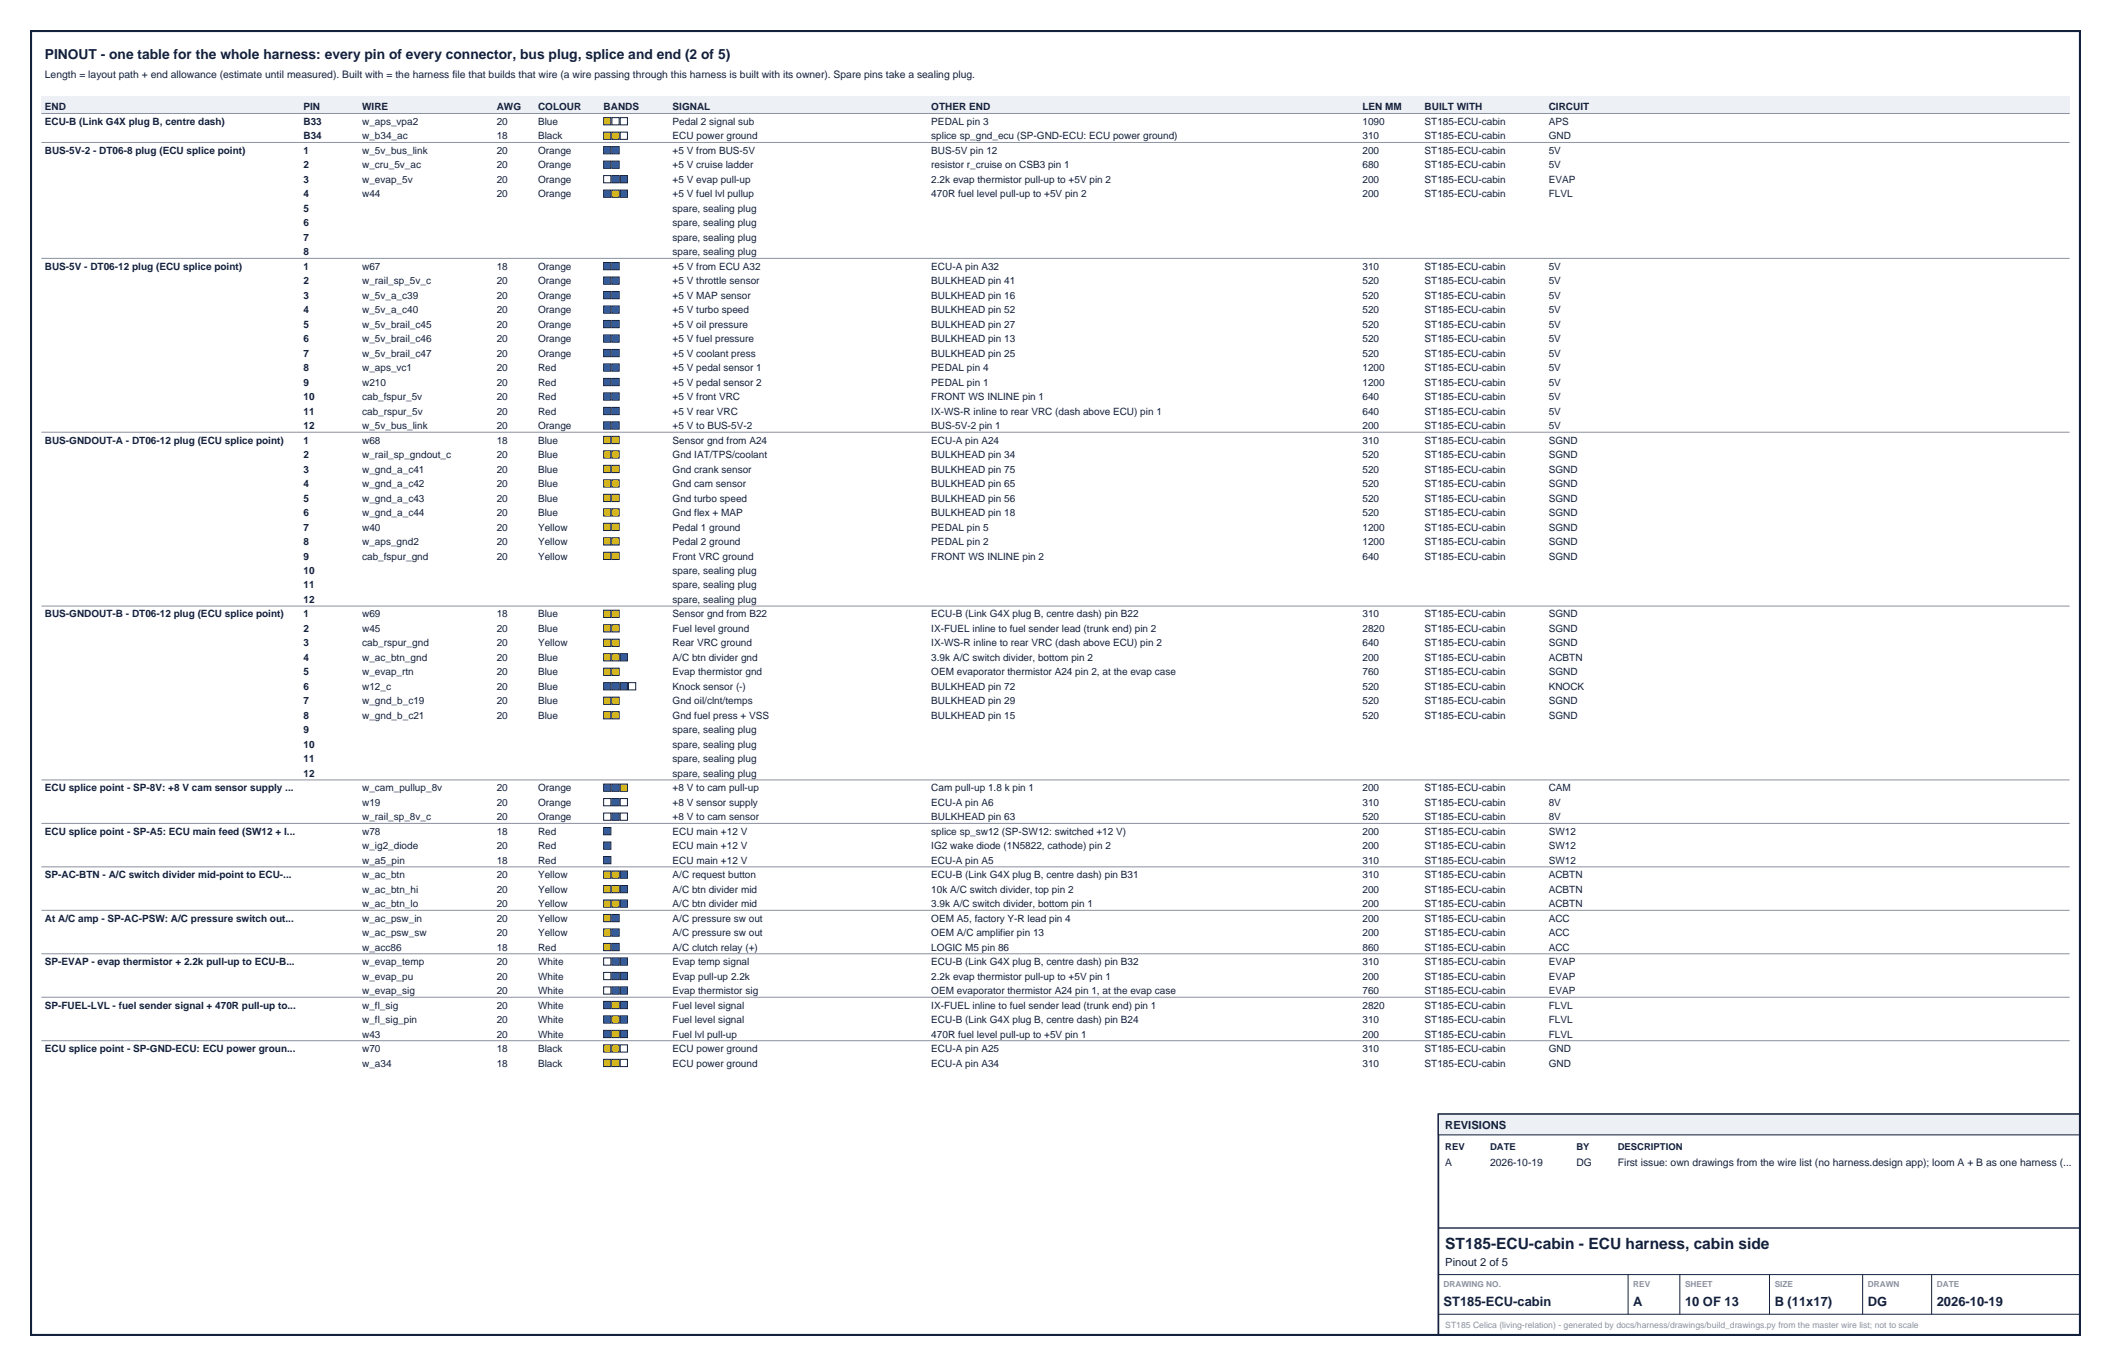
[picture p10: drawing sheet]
<svg xmlns="http://www.w3.org/2000/svg" width="432mm" height="279mm" viewBox="0 0 432 279" stroke-linecap="round" stroke-linejoin="round" font-family="sans-serif">
<defs><g id="words">
<text font-size="3.2" fill="#14213d" x="295.6" y="255.4">ST185-ECU-cabin - ECU harness, cabin side</text>
<text font-size="2.8" fill="#14213d" x="9.2" y="12">PINOUT - one table for the whole harness: every pin of every connector, bus plug, splice and end (2 of 5)</text>
<g font-size="2.6" fill="#14213d">
<text x="295.3" y="267.1">ST185-ECU-cabin</text>
<text x="334.1" y="267.1">A</text>
<text x="344.7" y="267.1">10 OF 13</text>
<text x="363" y="267.1">B (11x17)</text>
<text x="382.1" y="267.1">DG</text>
<text x="396.2" y="267.1">2026-10-19</text>
</g>
<g font-size="2.3" fill="#14213d">
<text x="295.6" y="230.9">REVISIONS</text>
<text x="295.6" y="258.9">Pinout 2 of 5</text>
</g>
<g font-size="2.1" fill="#14213d">
<text x="9.2" y="15.9">Length = layout path + end allowance (estimate until measured). Built with = the harness file that builds that wire (a wire passing through this harness is built with its owner). Spare pins take a sealing plug.</text>
<text x="295.6" y="238.5">A</text>
<text x="304.8" y="238.5">2026-10-19</text>
<text x="322.4" y="238.5">DG</text>
<text x="330.9" y="238.5">First issue: own drawings from the wire list (no harness.design app); loom A + B as one harness (...</text>
</g>
<g font-size="2" fill="#14213d">
<text x="9.2" y="22.6">END</text>
<text x="62.1" y="22.6">PIN</text>
<text x="74.1" y="22.6">WIRE</text>
<text x="101.6" y="22.6">AWG</text>
<text x="110.1" y="22.6">COLOUR</text>
<text x="123.5" y="22.6">BANDS</text>
<text x="137.6" y="22.6">SIGNAL</text>
<text x="190.5" y="22.6">OTHER END</text>
<text x="278.7" y="22.6">LEN MM</text>
<text x="291.4" y="22.6">BUILT WITH</text>
<text x="316.8" y="22.6">CIRCUIT</text>
<text x="9.2" y="25.5">ECU-B (Link G4X plug B, centre dash)</text>
<text x="62.1" y="25.5">B33</text>
<text x="62.1" y="28.5">B34</text>
<text x="74.1" y="25.5">w_aps_vpa2</text>
<text x="74.1" y="28.5">w_b34_ac</text>
<text x="101.6" y="25.5">20</text>
<text x="101.6" y="28.5">18</text>
<text x="110.1" y="25.5">Blue</text>
<text x="110.1" y="28.5">Black</text>
<text x="137.6" y="25.5">Pedal 2 signal sub</text>
<text x="137.6" y="28.5">ECU power ground</text>
<text x="190.5" y="25.5">PEDAL pin 3</text>
<text x="190.5" y="28.5">splice sp_gnd_ecu (SP-GND-ECU: ECU power ground)</text>
<text x="278.7" y="25.5">1090</text>
<text x="278.7" y="28.5">310</text>
<text x="291.4" y="25.5">ST185-ECU-cabin</text>
<text x="291.4" y="28.5">ST185-ECU-cabin</text>
<text x="316.8" y="25.5">APS</text>
<text x="316.8" y="28.5">GND</text>
<text x="9.2" y="31.5">BUS-5V-2 - DT06-8 plug (ECU splice point)</text>
<text x="62.1" y="31.5">1</text>
<text x="62.1" y="34.4">2</text>
<text x="74.1" y="31.5">w_5v_bus_link</text>
<text x="74.1" y="34.4">w_cru_5v_ac</text>
<text x="101.6" y="31.5">20</text>
<text x="101.6" y="34.4">20</text>
<text x="110.1" y="31.5">Orange</text>
<text x="110.1" y="34.4">Orange</text>
<text x="137.6" y="31.5">+5 V from BUS-5V</text>
<text x="137.6" y="34.4">+5 V cruise ladder</text>
<text x="190.5" y="31.5">BUS-5V pin 12</text>
<text x="190.5" y="34.4">resistor r_cruise on CSB3 pin 1</text>
<text x="278.7" y="31.5">200</text>
<text x="278.7" y="34.4">680</text>
<text x="291.4" y="31.5">ST185-ECU-cabin</text>
<text x="291.4" y="34.4">ST185-ECU-cabin</text>
<text x="316.8" y="31.5">5V</text>
<text x="316.8" y="34.4">5V</text>
<text x="62.1" y="37.4">3</text>
<text x="62.1" y="40.4">4</text>
<text x="74.1" y="37.4">w_evap_5v</text>
<text x="74.1" y="40.4">w44</text>
<text x="101.6" y="37.4">20</text>
<text x="101.6" y="40.4">20</text>
<text x="110.1" y="37.4">Orange</text>
<text x="110.1" y="40.4">Orange</text>
<text x="137.6" y="37.4">+5 V evap pull-up</text>
<text x="137.6" y="40.4">+5 V fuel lvl pullup</text>
<text x="190.5" y="37.4">2.2k evap thermistor pull-up to +5V pin 2</text>
<text x="190.5" y="40.4">470R fuel level pull-up to +5V pin 2</text>
<text x="278.7" y="37.4">200</text>
<text x="278.7" y="40.4">200</text>
<text x="291.4" y="37.4">ST185-ECU-cabin</text>
<text x="291.4" y="40.4">ST185-ECU-cabin</text>
<text x="316.8" y="37.4">EVAP</text>
<text x="316.8" y="40.4">FLVL</text>
<text x="62.1" y="43.3">5</text>
<text x="62.1" y="46.3">6</text>
<text x="137.6" y="43.3">spare, sealing plug</text>
<text x="137.6" y="46.3">spare, sealing plug</text>
<text x="62.1" y="49.2">7</text>
<text x="62.1" y="52.2">8</text>
<text x="137.6" y="49.2">spare, sealing plug</text>
<text x="137.6" y="52.2">spare, sealing plug</text>
<text x="9.2" y="55.2">BUS-5V - DT06-12 plug (ECU splice point)</text>
<text x="62.1" y="55.2">1</text>
<text x="62.1" y="58.1">2</text>
<text x="74.1" y="55.2">w67</text>
<text x="74.1" y="58.1">w_rail_sp_5v_c</text>
<text x="101.6" y="55.2">18</text>
<text x="101.6" y="58.1">20</text>
<text x="110.1" y="55.2">Orange</text>
<text x="110.1" y="58.1">Orange</text>
<text x="137.6" y="55.2">+5 V from ECU A32</text>
<text x="137.6" y="58.1">+5 V throttle sensor</text>
<text x="190.5" y="55.2">ECU-A pin A32</text>
<text x="190.5" y="58.1">BULKHEAD pin 41</text>
<text x="278.7" y="55.2">310</text>
<text x="278.7" y="58.1">520</text>
<text x="291.4" y="55.2">ST185-ECU-cabin</text>
<text x="291.4" y="58.1">ST185-ECU-cabin</text>
<text x="316.8" y="55.2">5V</text>
<text x="316.8" y="58.1">5V</text>
<text x="62.1" y="61.1">3</text>
<text x="62.1" y="64.1">4</text>
<text x="74.1" y="61.1">w_5v_a_c39</text>
<text x="74.1" y="64.1">w_5v_a_c40</text>
<text x="101.6" y="61.1">20</text>
<text x="101.6" y="64.1">20</text>
<text x="110.1" y="61.1">Orange</text>
<text x="110.1" y="64.1">Orange</text>
<text x="137.6" y="61.1">+5 V MAP sensor</text>
<text x="137.6" y="64.1">+5 V turbo speed</text>
<text x="190.5" y="61.1">BULKHEAD pin 16</text>
<text x="190.5" y="64.1">BULKHEAD pin 52</text>
<text x="278.7" y="61.1">520</text>
<text x="278.7" y="64.1">520</text>
<text x="291.4" y="61.1">ST185-ECU-cabin</text>
<text x="291.4" y="64.1">ST185-ECU-cabin</text>
<text x="316.8" y="61.1">5V</text>
<text x="316.8" y="64.1">5V</text>
<text x="62.1" y="67">5</text>
<text x="62.1" y="70">6</text>
<text x="74.1" y="67">w_5v_brail_c45</text>
<text x="74.1" y="70">w_5v_brail_c46</text>
<text x="101.6" y="67">20</text>
<text x="101.6" y="70">20</text>
<text x="110.1" y="67">Orange</text>
<text x="110.1" y="70">Orange</text>
<text x="137.6" y="67">+5 V oil pressure</text>
<text x="137.6" y="70">+5 V fuel pressure</text>
<text x="190.5" y="67">BULKHEAD pin 27</text>
<text x="190.5" y="70">BULKHEAD pin 13</text>
<text x="278.7" y="67">520</text>
<text x="278.7" y="70">520</text>
<text x="291.4" y="67">ST185-ECU-cabin</text>
<text x="291.4" y="70">ST185-ECU-cabin</text>
<text x="316.8" y="67">5V</text>
<text x="316.8" y="70">5V</text>
<text x="62.1" y="73">7</text>
<text x="62.1" y="75.9">8</text>
<text x="74.1" y="73">w_5v_brail_c47</text>
<text x="74.1" y="75.9">w_aps_vc1</text>
<text x="101.6" y="73">20</text>
<text x="101.6" y="75.9">20</text>
<text x="110.1" y="73">Orange</text>
<text x="110.1" y="75.9">Red</text>
<text x="137.6" y="73">+5 V coolant press</text>
<text x="137.6" y="75.9">+5 V pedal sensor 1</text>
<text x="190.5" y="73">BULKHEAD pin 25</text>
<text x="190.5" y="75.9">PEDAL pin 4</text>
<text x="278.7" y="73">520</text>
<text x="278.7" y="75.9">1200</text>
<text x="291.4" y="73">ST185-ECU-cabin</text>
<text x="291.4" y="75.9">ST185-ECU-cabin</text>
<text x="316.8" y="73">5V</text>
<text x="316.8" y="75.9">5V</text>
<text x="62.1" y="78.9">9</text>
<text x="62.1" y="81.8">10</text>
<text x="74.1" y="78.9">w210</text>
<text x="74.1" y="81.8">cab_fspur_5v</text>
<text x="101.6" y="78.9">20</text>
<text x="101.6" y="81.8">20</text>
<text x="110.1" y="78.9">Red</text>
<text x="110.1" y="81.8">Red</text>
<text x="137.6" y="78.9">+5 V pedal sensor 2</text>
<text x="137.6" y="81.8">+5 V front VRC</text>
<text x="190.5" y="78.9">PEDAL pin 1</text>
<text x="190.5" y="81.8">FRONT WS INLINE pin 1</text>
<text x="278.7" y="78.9">1200</text>
<text x="278.7" y="81.8">640</text>
<text x="291.4" y="78.9">ST185-ECU-cabin</text>
<text x="291.4" y="81.8">ST185-ECU-cabin</text>
<text x="316.8" y="78.9">5V</text>
<text x="316.8" y="81.8">5V</text>
<text x="62.1" y="84.8">11</text>
<text x="62.1" y="87.8">12</text>
<text x="74.1" y="84.8">cab_rspur_5v</text>
<text x="74.1" y="87.8">w_5v_bus_link</text>
<text x="101.6" y="84.8">20</text>
<text x="101.6" y="87.8">20</text>
<text x="110.1" y="84.8">Red</text>
<text x="110.1" y="87.8">Orange</text>
<text x="137.6" y="84.8">+5 V rear VRC</text>
<text x="137.6" y="87.8">+5 V to BUS-5V-2</text>
<text x="190.5" y="84.8">IX-WS-R inline to rear VRC (dash above ECU) pin 1</text>
<text x="190.5" y="87.8">BUS-5V-2 pin 1</text>
<text x="278.7" y="84.8">640</text>
<text x="278.7" y="87.8">200</text>
<text x="291.4" y="84.8">ST185-ECU-cabin</text>
<text x="291.4" y="87.8">ST185-ECU-cabin</text>
<text x="316.8" y="84.8">5V</text>
<text x="316.8" y="87.8">5V</text>
<text x="9.2" y="90.7">BUS-GNDOUT-A - DT06-12 plug (ECU splice point)</text>
<text x="62.1" y="90.7">1</text>
<text x="62.1" y="93.7">2</text>
<text x="74.1" y="90.7">w68</text>
<text x="74.1" y="93.7">w_rail_sp_gndout_c</text>
<text x="101.6" y="90.7">18</text>
<text x="101.6" y="93.7">20</text>
<text x="110.1" y="90.7">Blue</text>
<text x="110.1" y="93.7">Blue</text>
<text x="137.6" y="90.7">Sensor gnd from A24</text>
<text x="137.6" y="93.7">Gnd IAT/TPS/coolant</text>
<text x="190.5" y="90.7">ECU-A pin A24</text>
<text x="190.5" y="93.7">BULKHEAD pin 34</text>
<text x="278.7" y="90.7">310</text>
<text x="278.7" y="93.7">520</text>
<text x="291.4" y="90.7">ST185-ECU-cabin</text>
<text x="291.4" y="93.7">ST185-ECU-cabin</text>
<text x="316.8" y="90.7">SGND</text>
<text x="316.8" y="93.7">SGND</text>
<text x="62.1" y="96.7">3</text>
<text x="62.1" y="99.6">4</text>
<text x="74.1" y="96.7">w_gnd_a_c41</text>
<text x="74.1" y="99.6">w_gnd_a_c42</text>
<text x="101.6" y="96.7">20</text>
<text x="101.6" y="99.6">20</text>
<text x="110.1" y="96.7">Blue</text>
<text x="110.1" y="99.6">Blue</text>
<text x="137.6" y="96.7">Gnd crank sensor</text>
<text x="137.6" y="99.6">Gnd cam sensor</text>
<text x="190.5" y="96.7">BULKHEAD pin 75</text>
<text x="190.5" y="99.6">BULKHEAD pin 65</text>
<text x="278.7" y="96.7">520</text>
<text x="278.7" y="99.6">520</text>
<text x="291.4" y="96.7">ST185-ECU-cabin</text>
<text x="291.4" y="99.6">ST185-ECU-cabin</text>
<text x="316.8" y="96.7">SGND</text>
<text x="316.8" y="99.6">SGND</text>
<text x="62.1" y="102.6">5</text>
<text x="62.1" y="105.6">6</text>
<text x="74.1" y="102.6">w_gnd_a_c43</text>
<text x="74.1" y="105.6">w_gnd_a_c44</text>
<text x="101.6" y="102.6">20</text>
<text x="101.6" y="105.6">20</text>
<text x="110.1" y="102.6">Blue</text>
<text x="110.1" y="105.6">Blue</text>
<text x="137.6" y="102.6">Gnd turbo speed</text>
<text x="137.6" y="105.6">Gnd flex + MAP</text>
<text x="190.5" y="102.6">BULKHEAD pin 56</text>
<text x="190.5" y="105.6">BULKHEAD pin 18</text>
<text x="278.7" y="102.6">520</text>
<text x="278.7" y="105.6">520</text>
<text x="291.4" y="102.6">ST185-ECU-cabin</text>
<text x="291.4" y="105.6">ST185-ECU-cabin</text>
<text x="316.8" y="102.6">SGND</text>
<text x="316.8" y="105.6">SGND</text>
<text x="62.1" y="108.5">7</text>
<text x="62.1" y="111.5">8</text>
<text x="74.1" y="108.5">w40</text>
<text x="74.1" y="111.5">w_aps_gnd2</text>
<text x="101.6" y="108.5">20</text>
<text x="101.6" y="111.5">20</text>
<text x="110.1" y="108.5">Yellow</text>
<text x="110.1" y="111.5">Yellow</text>
<text x="137.6" y="108.5">Pedal 1 ground</text>
<text x="137.6" y="111.5">Pedal 2 ground</text>
<text x="190.5" y="108.5">PEDAL pin 5</text>
<text x="190.5" y="111.5">PEDAL pin 2</text>
<text x="278.7" y="108.5">1200</text>
<text x="278.7" y="111.5">1200</text>
<text x="291.4" y="108.5">ST185-ECU-cabin</text>
<text x="291.4" y="111.5">ST185-ECU-cabin</text>
<text x="316.8" y="108.5">SGND</text>
<text x="316.8" y="111.5">SGND</text>
<text x="62.1" y="114.4">9</text>
<text x="62.1" y="117.4">10</text>
<text x="74.1" y="114.4">cab_fspur_gnd</text>
<text x="101.6" y="114.4">20</text>
<text x="110.1" y="114.4">Yellow</text>
<text x="137.6" y="114.4">Front VRC ground</text>
<text x="137.6" y="117.4">spare, sealing plug</text>
<text x="190.5" y="114.4">FRONT WS INLINE pin 2</text>
<text x="278.7" y="114.4">640</text>
<text x="291.4" y="114.4">ST185-ECU-cabin</text>
<text x="316.8" y="114.4">SGND</text>
<text x="62.1" y="120.4">11</text>
<text x="62.1" y="123.3">12</text>
<text x="137.6" y="120.4">spare, sealing plug</text>
<text x="137.6" y="123.3">spare, sealing plug</text>
<text x="9.2" y="126.3">BUS-GNDOUT-B - DT06-12 plug (ECU splice point)</text>
<text x="62.1" y="126.3">1</text>
<text x="62.1" y="129.3">2</text>
<text x="74.1" y="126.3">w69</text>
<text x="74.1" y="129.3">w45</text>
<text x="101.6" y="126.3">18</text>
<text x="101.6" y="129.3">20</text>
<text x="110.1" y="126.3">Blue</text>
<text x="110.1" y="129.3">Blue</text>
<text x="137.6" y="126.3">Sensor gnd from B22</text>
<text x="137.6" y="129.3">Fuel level ground</text>
<text x="190.5" y="126.3">ECU-B (Link G4X plug B, centre dash) pin B22</text>
<text x="190.5" y="129.3">IX-FUEL inline to fuel sender lead (trunk end) pin 2</text>
<text x="278.7" y="126.3">310</text>
<text x="278.7" y="129.3">2820</text>
<text x="291.4" y="126.3">ST185-ECU-cabin</text>
<text x="291.4" y="129.3">ST185-ECU-cabin</text>
<text x="316.8" y="126.3">SGND</text>
<text x="316.8" y="129.3">SGND</text>
<text x="62.1" y="132.2">3</text>
<text x="62.1" y="135.2">4</text>
<text x="74.1" y="132.2">cab_rspur_gnd</text>
<text x="74.1" y="135.2">w_ac_btn_gnd</text>
<text x="101.6" y="132.2">20</text>
<text x="101.6" y="135.2">20</text>
<text x="110.1" y="132.2">Yellow</text>
<text x="110.1" y="135.2">Blue</text>
<text x="137.6" y="132.2">Rear VRC ground</text>
<text x="137.6" y="135.2">A/C btn divider gnd</text>
<text x="190.5" y="132.2">IX-WS-R inline to rear VRC (dash above ECU) pin 2</text>
<text x="190.5" y="135.2">3.9k A/C switch divider, bottom pin 2</text>
<text x="278.7" y="132.2">640</text>
<text x="278.7" y="135.2">200</text>
<text x="291.4" y="132.2">ST185-ECU-cabin</text>
<text x="291.4" y="135.2">ST185-ECU-cabin</text>
<text x="316.8" y="132.2">SGND</text>
<text x="316.8" y="135.2">ACBTN</text>
<text x="62.1" y="138.1">5</text>
<text x="62.1" y="141.1">6</text>
<text x="74.1" y="138.1">w_evap_rtn</text>
<text x="74.1" y="141.1">w12_c</text>
<text x="101.6" y="138.1">20</text>
<text x="101.6" y="141.1">20</text>
<text x="110.1" y="138.1">Blue</text>
<text x="110.1" y="141.1">Blue</text>
<text x="137.6" y="138.1">Evap thermistor gnd</text>
<text x="137.6" y="141.1">Knock sensor (-)</text>
<text x="190.5" y="138.1">OEM evaporator thermistor A24 pin 2, at the evap case</text>
<text x="190.5" y="141.1">BULKHEAD pin 72</text>
<text x="278.7" y="138.1">760</text>
<text x="278.7" y="141.1">520</text>
<text x="291.4" y="138.1">ST185-ECU-cabin</text>
<text x="291.4" y="141.1">ST185-ECU-cabin</text>
<text x="316.8" y="138.1">SGND</text>
<text x="316.8" y="141.1">KNOCK</text>
<text x="62.1" y="144.1">7</text>
<text x="62.1" y="147">8</text>
<text x="74.1" y="144.1">w_gnd_b_c19</text>
<text x="74.1" y="147">w_gnd_b_c21</text>
<text x="101.6" y="144.1">20</text>
<text x="101.6" y="147">20</text>
<text x="110.1" y="144.1">Blue</text>
<text x="110.1" y="147">Blue</text>
<text x="137.6" y="144.1">Gnd oil/clnt/temps</text>
<text x="137.6" y="147">Gnd fuel press + VSS</text>
<text x="190.5" y="144.1">BULKHEAD pin 29</text>
<text x="190.5" y="147">BULKHEAD pin 15</text>
<text x="278.7" y="144.1">520</text>
<text x="278.7" y="147">520</text>
<text x="291.4" y="144.1">ST185-ECU-cabin</text>
<text x="291.4" y="147">ST185-ECU-cabin</text>
<text x="316.8" y="144.1">SGND</text>
<text x="316.8" y="147">SGND</text>
<text x="62.1" y="150">9</text>
<text x="62.1" y="153">10</text>
<text x="62.1" y="155.9">11</text>
<text x="137.6" y="150">spare, sealing plug</text>
<text x="137.6" y="153">spare, sealing plug</text>
<text x="137.6" y="155.9">spare, sealing plug</text>
<text x="9.2" y="161.9">ECU splice point - SP-8V: +8 V cam sensor supply ...</text>
<text x="62.1" y="158.9">12</text>
<text x="74.1" y="161.9">w_cam_pullup_8v</text>
<text x="101.6" y="161.9">20</text>
<text x="110.1" y="161.9">Orange</text>
<text x="137.6" y="158.9">spare, sealing plug</text>
<text x="137.6" y="161.9">+8 V to cam pull-up</text>
<text x="190.5" y="161.9">Cam pull-up 1.8 k pin 1</text>
<text x="278.7" y="161.9">200</text>
<text x="291.4" y="161.9">ST185-ECU-cabin</text>
<text x="316.8" y="161.9">CAM</text>
<text x="74.1" y="164.8">w19</text>
<text x="74.1" y="167.8">w_rail_sp_8v_c</text>
<text x="101.6" y="164.8">20</text>
<text x="101.6" y="167.8">20</text>
<text x="110.1" y="164.8">Orange</text>
<text x="110.1" y="167.8">Orange</text>
<text x="137.6" y="164.8">+8 V sensor supply</text>
<text x="137.6" y="167.8">+8 V to cam sensor</text>
<text x="190.5" y="164.8">ECU-A pin A6</text>
<text x="190.5" y="167.8">BULKHEAD pin 63</text>
<text x="278.7" y="164.8">310</text>
<text x="278.7" y="167.8">520</text>
<text x="291.4" y="164.8">ST185-ECU-cabin</text>
<text x="291.4" y="167.8">ST185-ECU-cabin</text>
<text x="316.8" y="164.8">8V</text>
<text x="316.8" y="167.8">8V</text>
<text x="9.2" y="170.7">ECU splice point - SP-A5: ECU main feed (SW12 + I...</text>
<text x="74.1" y="170.7">w78</text>
<text x="74.1" y="173.7">w_ig2_diode</text>
<text x="101.6" y="170.7">18</text>
<text x="101.6" y="173.7">20</text>
<text x="110.1" y="170.7">Red</text>
<text x="110.1" y="173.7">Red</text>
<text x="137.6" y="170.7">ECU main +12 V</text>
<text x="137.6" y="173.7">ECU main +12 V</text>
<text x="190.5" y="170.7">splice sp_sw12 (SP-SW12: switched +12 V)</text>
<text x="190.5" y="173.7">IG2 wake diode (1N5822, cathode) pin 2</text>
<text x="278.7" y="170.7">200</text>
<text x="278.7" y="173.7">200</text>
<text x="291.4" y="170.7">ST185-ECU-cabin</text>
<text x="291.4" y="173.7">ST185-ECU-cabin</text>
<text x="316.8" y="170.7">SW12</text>
<text x="316.8" y="173.7">SW12</text>
<text x="9.2" y="179.6">SP-AC-BTN - A/C switch divider mid-point to ECU-...</text>
<text x="74.1" y="176.7">w_a5_pin</text>
<text x="74.1" y="179.6">w_ac_btn</text>
<text x="101.6" y="176.7">18</text>
<text x="101.6" y="179.6">20</text>
<text x="110.1" y="176.7">Red</text>
<text x="110.1" y="179.6">Yellow</text>
<text x="137.6" y="176.7">ECU main +12 V</text>
<text x="137.6" y="179.6">A/C request button</text>
<text x="190.5" y="176.7">ECU-A pin A5</text>
<text x="190.5" y="179.6">ECU-B (Link G4X plug B, centre dash) pin B31</text>
<text x="278.7" y="176.7">310</text>
<text x="278.7" y="179.6">310</text>
<text x="291.4" y="176.7">ST185-ECU-cabin</text>
<text x="291.4" y="179.6">ST185-ECU-cabin</text>
<text x="316.8" y="176.7">SW12</text>
<text x="316.8" y="179.6">ACBTN</text>
<text x="74.1" y="182.6">w_ac_btn_hi</text>
<text x="74.1" y="185.6">w_ac_btn_lo</text>
<text x="101.6" y="182.6">20</text>
<text x="101.6" y="185.6">20</text>
<text x="110.1" y="182.6">Yellow</text>
<text x="110.1" y="185.6">Yellow</text>
<text x="137.6" y="182.6">A/C btn divider mid</text>
<text x="137.6" y="185.6">A/C btn divider mid</text>
<text x="190.5" y="182.6">10k A/C switch divider, top pin 2</text>
<text x="190.5" y="185.6">3.9k A/C switch divider, bottom pin 1</text>
<text x="278.7" y="182.6">200</text>
<text x="278.7" y="185.6">200</text>
<text x="291.4" y="182.6">ST185-ECU-cabin</text>
<text x="291.4" y="185.6">ST185-ECU-cabin</text>
<text x="316.8" y="182.6">ACBTN</text>
<text x="316.8" y="185.6">ACBTN</text>
<text x="9.2" y="188.5">At A/C amp - SP-AC-PSW: A/C pressure switch out...</text>
<text x="74.1" y="188.5">w_ac_psw_in</text>
<text x="74.1" y="191.5">w_ac_psw_sw</text>
<text x="101.6" y="188.5">20</text>
<text x="101.6" y="191.5">20</text>
<text x="110.1" y="188.5">Yellow</text>
<text x="110.1" y="191.5">Yellow</text>
<text x="137.6" y="188.5">A/C pressure sw out</text>
<text x="137.6" y="191.5">A/C pressure sw out</text>
<text x="190.5" y="188.5">OEM A5, factory Y-R lead pin 4</text>
<text x="190.5" y="191.5">OEM A/C amplifier pin 13</text>
<text x="278.7" y="188.5">200</text>
<text x="278.7" y="191.5">200</text>
<text x="291.4" y="188.5">ST185-ECU-cabin</text>
<text x="291.4" y="191.5">ST185-ECU-cabin</text>
<text x="316.8" y="188.5">ACC</text>
<text x="316.8" y="191.5">ACC</text>
<text x="9.2" y="197.4">SP-EVAP - evap thermistor + 2.2k pull-up to ECU-B...</text>
<text x="74.1" y="194.5">w_acc86</text>
<text x="74.1" y="197.4">w_evap_temp</text>
<text x="101.6" y="194.5">18</text>
<text x="101.6" y="197.4">20</text>
<text x="110.1" y="194.5">Red</text>
<text x="110.1" y="197.4">White</text>
<text x="137.6" y="194.5">A/C clutch relay (+)</text>
<text x="137.6" y="197.4">Evap temp signal</text>
<text x="190.5" y="194.5">LOGIC M5 pin 86</text>
<text x="190.5" y="197.4">ECU-B (Link G4X plug B, centre dash) pin B32</text>
<text x="278.7" y="194.5">860</text>
<text x="278.7" y="197.4">310</text>
<text x="291.4" y="194.5">ST185-ECU-cabin</text>
<text x="291.4" y="197.4">ST185-ECU-cabin</text>
<text x="316.8" y="194.5">ACC</text>
<text x="316.8" y="197.4">EVAP</text>
<text x="74.1" y="200.4">w_evap_pu</text>
<text x="74.1" y="203.3">w_evap_sig</text>
<text x="101.6" y="200.4">20</text>
<text x="101.6" y="203.3">20</text>
<text x="110.1" y="200.4">White</text>
<text x="110.1" y="203.3">White</text>
<text x="137.6" y="200.4">Evap pull-up 2.2k</text>
<text x="137.6" y="203.3">Evap thermistor sig</text>
<text x="190.5" y="200.4">2.2k evap thermistor pull-up to +5V pin 1</text>
<text x="190.5" y="203.3">OEM evaporator thermistor A24 pin 1, at the evap case</text>
<text x="278.7" y="200.4">200</text>
<text x="278.7" y="203.3">760</text>
<text x="291.4" y="200.4">ST185-ECU-cabin</text>
<text x="291.4" y="203.3">ST185-ECU-cabin</text>
<text x="316.8" y="200.4">EVAP</text>
<text x="316.8" y="203.3">EVAP</text>
<text x="9.2" y="206.3">SP-FUEL-LVL - fuel sender signal + 470R pull-up to...</text>
<text x="74.1" y="206.3">w_fl_sig</text>
<text x="74.1" y="209.3">w_fl_sig_pin</text>
<text x="101.6" y="206.3">20</text>
<text x="101.6" y="209.3">20</text>
<text x="110.1" y="206.3">White</text>
<text x="110.1" y="209.3">White</text>
<text x="137.6" y="206.3">Fuel level signal</text>
<text x="137.6" y="209.3">Fuel level signal</text>
<text x="190.5" y="206.3">IX-FUEL inline to fuel sender lead (trunk end) pin 1</text>
<text x="190.5" y="209.3">ECU-B (Link G4X plug B, centre dash) pin B24</text>
<text x="278.7" y="206.3">2820</text>
<text x="278.7" y="209.3">310</text>
<text x="291.4" y="206.3">ST185-ECU-cabin</text>
<text x="291.4" y="209.3">ST185-ECU-cabin</text>
<text x="316.8" y="206.3">FLVL</text>
<text x="316.8" y="209.3">FLVL</text>
<text x="9.2" y="215.2">ECU splice point - SP-GND-ECU: ECU power groun...</text>
<text x="74.1" y="212.2">w43</text>
<text x="74.1" y="215.2">w70</text>
<text x="101.6" y="212.2">20</text>
<text x="101.6" y="215.2">18</text>
<text x="110.1" y="212.2">White</text>
<text x="110.1" y="215.2">Black</text>
<text x="137.6" y="212.2">Fuel lvl pull-up</text>
<text x="137.6" y="215.2">ECU power ground</text>
<text x="190.5" y="212.2">470R fuel level pull-up to +5V pin 1</text>
<text x="190.5" y="215.2">ECU-A pin A25</text>
<text x="278.7" y="212.2">200</text>
<text x="278.7" y="215.2">310</text>
<text x="291.4" y="212.2">ST185-ECU-cabin</text>
<text x="291.4" y="215.2">ST185-ECU-cabin</text>
<text x="316.8" y="212.2">FLVL</text>
<text x="316.8" y="215.2">GND</text>
<text x="74.1" y="218.2">w_a34</text>
<text x="101.6" y="218.2">18</text>
<text x="110.1" y="218.2">Black</text>
<text x="137.6" y="218.2">ECU power ground</text>
<text x="190.5" y="218.2">ECU-A pin A34</text>
<text x="278.7" y="218.2">310</text>
<text x="291.4" y="218.2">ST185-ECU-cabin</text>
<text x="316.8" y="218.2">GND</text>
</g>
<g font-size="1.9" fill="#14213d">
<text x="295.6" y="235.3">REV</text>
<text x="304.8" y="235.3">DATE</text>
<text x="322.4" y="235.3">BY</text>
<text x="330.9" y="235.3">DESCRIPTION</text>
</g>
<text font-size="1.8" fill="#8c919e" x="295.6" y="271.6">ST185 Celica (living-relation) - generated by docs/harness/drawings/build_drawings.py from the master wire list; not to scale</text>
<g font-size="1.7" fill="#8c919e">
<text x="295.3" y="263.2">DRAWING NO.</text>
<text x="334.1" y="263.2">REV</text>
<text x="344.7" y="263.2">SHEET</text>
<text x="363" y="263.2">SIZE</text>
<text x="382.1" y="263.2">DRAWN</text>
<text x="396.2" y="263.2">DATE</text>
</g>
</g></defs>
<path d="M8.5 19.8h414.8v3.5h-414.8z" fill="#edf0f5"/>
<path d="M8.5 23.2h414.8" fill="none" stroke="#8c919e" stroke-width=".2"/>
<path d="M123.5 24.1h1.5v1.4h-1.5z" fill="#f2cc1a" stroke="#14213d" stroke-width=".2"/>
<g fill="#fff" stroke="#14213d" stroke-width=".2">
<path d="M125.2 24.1h1.4v1.4h-1.4z"/>
<path d="M126.9 24.1h1.4v1.4h-1.4z"/>
</g>
<g fill="#f2cc1a" stroke="#14213d" stroke-width=".2">
<path d="M123.5 27h1.5v1.5h-1.5z"/>
<path d="M125.2 27h1.4v1.5h-1.4z"/>
</g>
<path d="M126.9 27h1.4v1.5h-1.4z" fill="#fff" stroke="#14213d" stroke-width=".2"/>
<path d="M8.5 29.1h414.8" fill="none" stroke="#8c919e" stroke-width=".2"/>
<g fill="#1f61cc" stroke="#14213d" stroke-width=".2">
<path d="M123.5 30h1.5v1.5h-1.5z"/>
<path d="M125.2 30h1.4v1.5h-1.4z"/>
<path d="M123.5 32.9h1.5v1.5h-1.5z"/>
<path d="M125.2 32.9h1.4v1.5h-1.4z"/>
</g>
<path d="M123.5 35.9h1.5v1.5h-1.5z" fill="#fff" stroke="#14213d" stroke-width=".2"/>
<g fill="#1f61cc" stroke="#14213d" stroke-width=".2">
<path d="M125.2 35.9h1.4v1.5h-1.4z"/>
<path d="M126.9 35.9h1.4v1.5h-1.4z"/>
<path d="M123.5 38.9h1.5v1.5h-1.5z"/>
</g>
<path d="M125.2 38.9h1.4v1.5h-1.4z" fill="#f2cc1a" stroke="#14213d" stroke-width=".2"/>
<path d="M126.9 38.9h1.4v1.5h-1.4z" fill="#1f61cc" stroke="#14213d" stroke-width=".2"/>
<path d="M8.5 52.8h414.8" fill="none" stroke="#8c919e" stroke-width=".2"/>
<g fill="#1f61cc" stroke="#14213d" stroke-width=".2">
<path d="M123.5 53.7h1.5v1.5h-1.5z"/>
<path d="M125.2 53.7h1.4v1.5h-1.4z"/>
<path d="M123.5 56.7h1.5v1.4h-1.5z"/>
<path d="M125.2 56.7h1.4v1.4h-1.4z"/>
<path d="M123.5 59.6h1.5v1.5h-1.5z"/>
<path d="M125.2 59.6h1.4v1.5h-1.4z"/>
<path d="M123.5 62.6h1.5v1.5h-1.5z"/>
<path d="M125.2 62.6h1.4v1.5h-1.4z"/>
<path d="M123.5 65.5h1.5v1.5h-1.5z"/>
<path d="M125.2 65.5h1.4v1.5h-1.4z"/>
<path d="M123.5 68.5h1.5v1.5h-1.5z"/>
<path d="M125.2 68.5h1.4v1.5h-1.4z"/>
<path d="M123.5 71.5h1.5v1.5h-1.5z"/>
<path d="M125.2 71.5h1.4v1.5h-1.4z"/>
<path d="M123.5 74.4h1.5v1.5h-1.5z"/>
<path d="M125.2 74.4h1.4v1.5h-1.4z"/>
<path d="M123.5 77.4h1.5v1.5h-1.5z"/>
<path d="M125.2 77.4h1.4v1.5h-1.4z"/>
<path d="M123.5 80.4h1.5v1.4h-1.5z"/>
<path d="M125.2 80.4h1.4v1.4h-1.4z"/>
<path d="M123.5 83.3h1.5v1.5h-1.5z"/>
<path d="M125.2 83.3h1.4v1.5h-1.4z"/>
<path d="M123.5 86.3h1.5v1.5h-1.5z"/>
<path d="M125.2 86.3h1.4v1.5h-1.4z"/>
</g>
<path d="M8.5 88.4h414.8" fill="none" stroke="#8c919e" stroke-width=".2"/>
<g fill="#f2cc1a" stroke="#14213d" stroke-width=".2">
<path d="M123.5 89.3h1.5v1.4h-1.5z"/>
<path d="M125.2 89.3h1.4v1.4h-1.4z"/>
<path d="M123.5 92.2h1.5v1.5h-1.5z"/>
<path d="M125.2 92.2h1.4v1.5h-1.4z"/>
<path d="M123.5 95.2h1.5v1.5h-1.5z"/>
<path d="M125.2 95.2h1.4v1.5h-1.4z"/>
<path d="M123.5 98.1h1.5v1.5h-1.5z"/>
<path d="M125.2 98.1h1.4v1.5h-1.4z"/>
<path d="M123.5 101.1h1.5v1.5h-1.5z"/>
<path d="M125.2 101.1h1.4v1.5h-1.4z"/>
<path d="M123.5 104.1h1.5v1.5h-1.5z"/>
<path d="M125.2 104.1h1.4v1.5h-1.4z"/>
<path d="M123.5 107h1.5v1.5h-1.5z"/>
<path d="M125.2 107h1.4v1.5h-1.4z"/>
<path d="M123.5 110h1.5v1.5h-1.5z"/>
<path d="M125.2 110h1.4v1.5h-1.4z"/>
<path d="M123.5 113h1.5v1.4h-1.5z"/>
<path d="M125.2 113h1.4v1.4h-1.4z"/>
</g>
<path d="M8.5 124h414.8" fill="none" stroke="#8c919e" stroke-width=".2"/>
<g fill="#f2cc1a" stroke="#14213d" stroke-width=".2">
<path d="M123.5 124.8h1.5v1.5h-1.5z"/>
<path d="M125.2 124.8h1.4v1.5h-1.4z"/>
<path d="M123.5 127.8h1.5v1.5h-1.5z"/>
<path d="M125.2 127.8h1.4v1.5h-1.4z"/>
<path d="M123.5 130.7h1.5v1.5h-1.5z"/>
<path d="M125.2 130.7h1.4v1.5h-1.4z"/>
<path d="M123.5 133.7h1.5v1.5h-1.5z"/>
<path d="M125.2 133.7h1.4v1.5h-1.4z"/>
</g>
<path d="M126.9 133.7h1.4v1.5h-1.4z" fill="#1f61cc" stroke="#14213d" stroke-width=".2"/>
<g fill="#f2cc1a" stroke="#14213d" stroke-width=".2">
<path d="M123.5 136.7h1.5v1.4h-1.5z"/>
<path d="M125.2 136.7h1.4v1.4h-1.4z"/>
</g>
<g fill="#1f61cc" stroke="#14213d" stroke-width=".2">
<path d="M123.5 139.6h1.5v1.5h-1.5z"/>
<path d="M125.2 139.6h1.4v1.5h-1.4z"/>
<path d="M126.9 139.6h1.4v1.5h-1.4z"/>
</g>
<path d="M128.6 139.6h1.4v1.5h-1.4z" fill="#fff" stroke="#14213d" stroke-width=".2"/>
<g fill="#f2cc1a" stroke="#14213d" stroke-width=".2">
<path d="M123.5 142.6h1.5v1.5h-1.5z"/>
<path d="M125.2 142.6h1.4v1.5h-1.4z"/>
<path d="M123.5 145.6h1.5v1.4h-1.5z"/>
<path d="M125.2 145.6h1.4v1.4h-1.4z"/>
</g>
<path d="M8.5 159.5h414.8" fill="none" stroke="#8c919e" stroke-width=".2"/>
<g fill="#1f61cc" stroke="#14213d" stroke-width=".2">
<path d="M123.5 160.4h1.5v1.5h-1.5z"/>
<path d="M125.2 160.4h1.4v1.5h-1.4z"/>
</g>
<path d="M126.9 160.4h1.4v1.5h-1.4z" fill="#f2cc1a" stroke="#14213d" stroke-width=".2"/>
<path d="M123.5 163.3h1.5v1.5h-1.5z" fill="#fff" stroke="#14213d" stroke-width=".2"/>
<path d="M125.2 163.3h1.4v1.5h-1.4z" fill="#1f61cc" stroke="#14213d" stroke-width=".2"/>
<g fill="#fff" stroke="#14213d" stroke-width=".2">
<path d="M126.9 163.3h1.4v1.5h-1.4z"/>
<path d="M123.5 166.3h1.5v1.5h-1.5z"/>
</g>
<path d="M125.2 166.3h1.4v1.5h-1.4z" fill="#1f61cc" stroke="#14213d" stroke-width=".2"/>
<path d="M126.9 166.3h1.4v1.5h-1.4z" fill="#fff" stroke="#14213d" stroke-width=".2"/>
<path d="M8.5 168.4h414.8" fill="none" stroke="#8c919e" stroke-width=".2"/>
<g fill="#1f61cc" stroke="#14213d" stroke-width=".2">
<path d="M123.5 169.3h1.5v1.4h-1.5z"/>
<path d="M123.5 172.2h1.5v1.5h-1.5z"/>
<path d="M123.5 175.2h1.5v1.5h-1.5z"/>
</g>
<path d="M8.5 177.3h414.8" fill="none" stroke="#8c919e" stroke-width=".2"/>
<g fill="#f2cc1a" stroke="#14213d" stroke-width=".2">
<path d="M123.5 178.2h1.5v1.4h-1.5z"/>
<path d="M125.2 178.2h1.4v1.4h-1.4z"/>
</g>
<path d="M126.9 178.2h1.4v1.4h-1.4z" fill="#1f61cc" stroke="#14213d" stroke-width=".2"/>
<g fill="#f2cc1a" stroke="#14213d" stroke-width=".2">
<path d="M123.5 181.1h1.5v1.5h-1.5z"/>
<path d="M125.2 181.1h1.4v1.5h-1.4z"/>
</g>
<path d="M126.9 181.1h1.4v1.5h-1.4z" fill="#1f61cc" stroke="#14213d" stroke-width=".2"/>
<g fill="#f2cc1a" stroke="#14213d" stroke-width=".2">
<path d="M123.5 184.1h1.5v1.5h-1.5z"/>
<path d="M125.2 184.1h1.4v1.5h-1.4z"/>
</g>
<path d="M126.9 184.1h1.4v1.5h-1.4z" fill="#1f61cc" stroke="#14213d" stroke-width=".2"/>
<path d="M8.5 186.2h414.8" fill="none" stroke="#8c919e" stroke-width=".2"/>
<path d="M123.5 187h1.5v1.5h-1.5z" fill="#f2cc1a" stroke="#14213d" stroke-width=".2"/>
<path d="M125.2 187h1.4v1.5h-1.4z" fill="#1f61cc" stroke="#14213d" stroke-width=".2"/>
<path d="M123.5 190h1.5v1.5h-1.5z" fill="#f2cc1a" stroke="#14213d" stroke-width=".2"/>
<path d="M125.2 190h1.4v1.5h-1.4z" fill="#1f61cc" stroke="#14213d" stroke-width=".2"/>
<path d="M123.5 193h1.5v1.5h-1.5z" fill="#f2cc1a" stroke="#14213d" stroke-width=".2"/>
<path d="M125.2 193h1.4v1.5h-1.4z" fill="#1f61cc" stroke="#14213d" stroke-width=".2"/>
<path d="M8.5 195.1h414.8" fill="none" stroke="#8c919e" stroke-width=".2"/>
<path d="M123.5 195.9h1.5v1.5h-1.5z" fill="#fff" stroke="#14213d" stroke-width=".2"/>
<g fill="#1f61cc" stroke="#14213d" stroke-width=".2">
<path d="M125.2 195.9h1.4v1.5h-1.4z"/>
<path d="M126.9 195.9h1.4v1.5h-1.4z"/>
</g>
<path d="M123.5 198.9h1.5v1.5h-1.5z" fill="#fff" stroke="#14213d" stroke-width=".2"/>
<g fill="#1f61cc" stroke="#14213d" stroke-width=".2">
<path d="M125.2 198.9h1.4v1.5h-1.4z"/>
<path d="M126.9 198.9h1.4v1.5h-1.4z"/>
</g>
<path d="M123.5 201.9h1.5v1.4h-1.5z" fill="#fff" stroke="#14213d" stroke-width=".2"/>
<g fill="#1f61cc" stroke="#14213d" stroke-width=".2">
<path d="M125.2 201.9h1.4v1.4h-1.4z"/>
<path d="M126.9 201.9h1.4v1.4h-1.4z"/>
</g>
<path d="M8.5 204h414.8" fill="none" stroke="#8c919e" stroke-width=".2"/>
<path d="M123.5 204.8h1.5v1.5h-1.5z" fill="#1f61cc" stroke="#14213d" stroke-width=".2"/>
<path d="M125.2 204.8h1.4v1.5h-1.4z" fill="#f2cc1a" stroke="#14213d" stroke-width=".2"/>
<g fill="#1f61cc" stroke="#14213d" stroke-width=".2">
<path d="M126.9 204.8h1.4v1.5h-1.4z"/>
<path d="M123.5 207.8h1.5v1.5h-1.5z"/>
</g>
<path d="M125.2 207.8h1.4v1.5h-1.4z" fill="#f2cc1a" stroke="#14213d" stroke-width=".2"/>
<g fill="#1f61cc" stroke="#14213d" stroke-width=".2">
<path d="M126.9 207.8h1.4v1.5h-1.4z"/>
<path d="M123.5 210.7h1.5v1.5h-1.5z"/>
</g>
<path d="M125.2 210.7h1.4v1.5h-1.4z" fill="#f2cc1a" stroke="#14213d" stroke-width=".2"/>
<path d="M126.9 210.7h1.4v1.5h-1.4z" fill="#1f61cc" stroke="#14213d" stroke-width=".2"/>
<path d="M8.5 212.9h414.8" fill="none" stroke="#8c919e" stroke-width=".2"/>
<g fill="#f2cc1a" stroke="#14213d" stroke-width=".2">
<path d="M123.5 213.7h1.5v1.5h-1.5z"/>
<path d="M125.2 213.7h1.4v1.5h-1.4z"/>
</g>
<path d="M126.9 213.7h1.4v1.5h-1.4z" fill="#fff" stroke="#14213d" stroke-width=".2"/>
<g fill="#f2cc1a" stroke="#14213d" stroke-width=".2">
<path d="M123.5 216.7h1.5v1.5h-1.5z"/>
<path d="M125.2 216.7h1.4v1.5h-1.4z"/>
</g>
<path d="M126.9 216.7h1.4v1.5h-1.4z" fill="#fff" stroke="#14213d" stroke-width=".2"/>
<path d="M294.2 227.9h131.2v45.1h-131.2z" fill="none" stroke="#14213d" stroke-width=".35"/>
<path d="M294.2 227.9h131.2v4.2h-131.2z" fill="#edf0f5" stroke="#14213d" stroke-width=".21"/>
<path d="M294.2 251.2h131.2" fill="none" stroke="#14213d" stroke-width=".28"/>
<path d="M294.2 260.7h131.2M294.2 268.8h131.2M333 260.7v8.1M343.6 260.7v8.1M361.9 260.7v8.1M381 260.7v8.1M395.1 260.7v8.1" fill="none" stroke="#14213d" stroke-width=".2"/>
<path d="M6.3 6.4h419.1v266.6h-419.1z" fill="none" stroke="#14213d" stroke-width=".42"/>
<use href="#words"/>
</svg>
